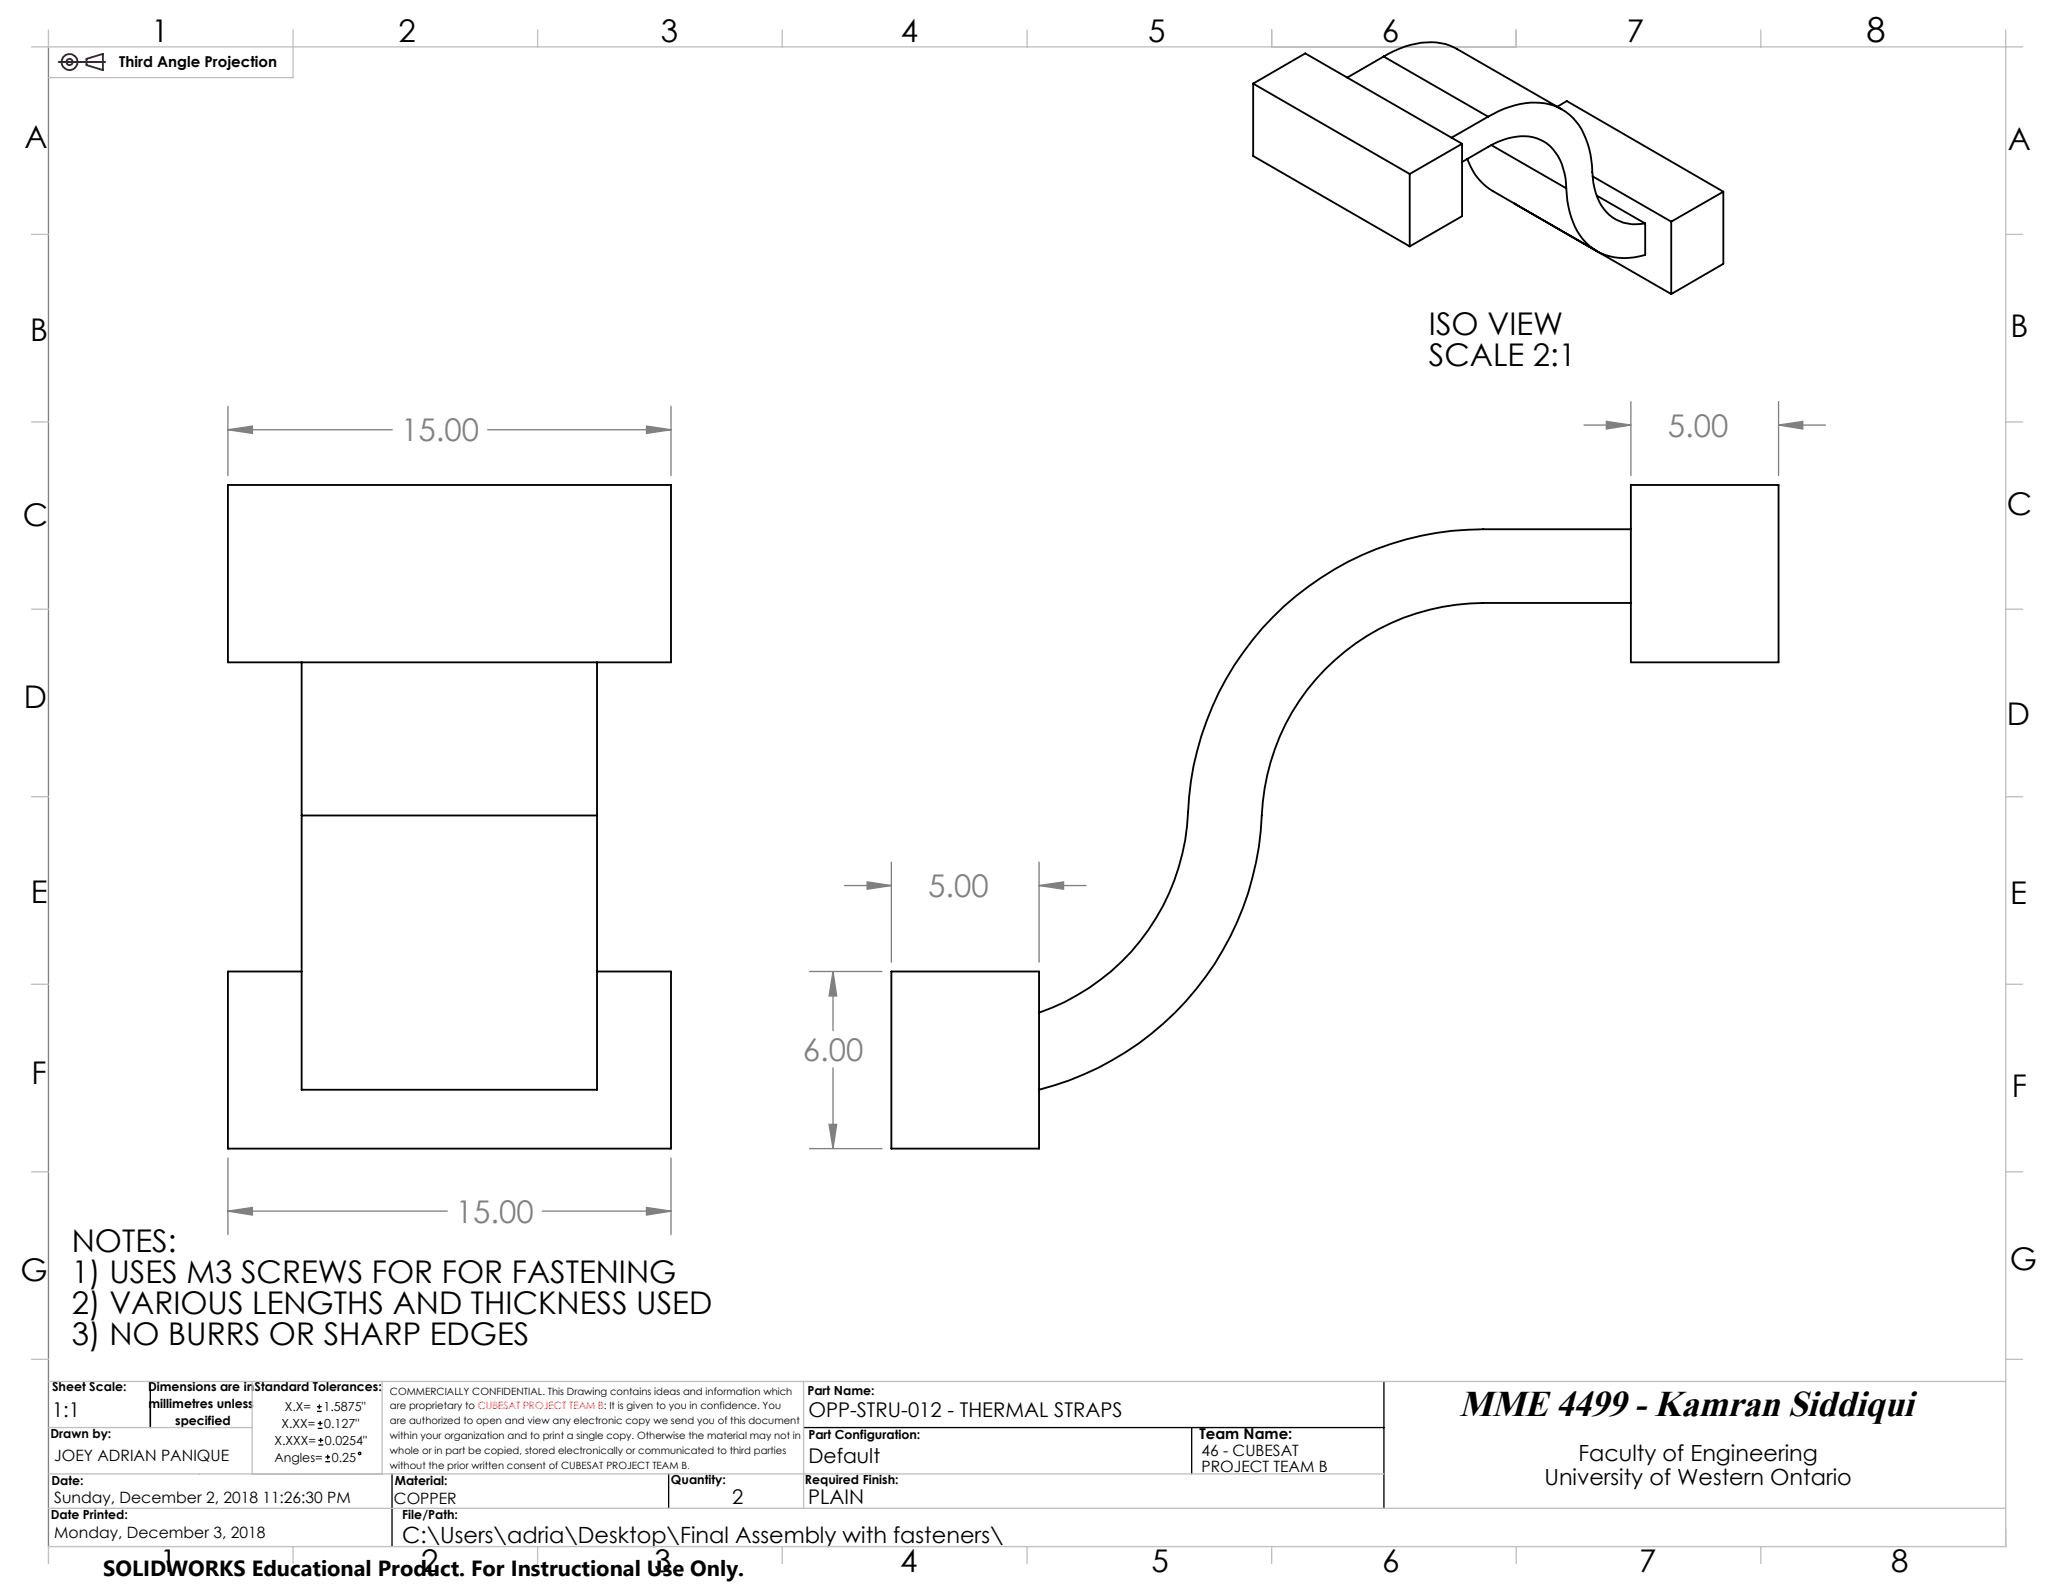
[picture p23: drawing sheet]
<svg xmlns="http://www.w3.org/2000/svg" width="279mm" height="216mm" viewBox="0 0 279 216" stroke-linecap="round" stroke-linejoin="round" font-family="sans-serif">
<defs><g id="words">
<text font-size="5" x="197.6" y="191.8">MME 4499 - Kamran Siddiqui</text>
<text font-size="4.7" x="252.8" y="5.7">8</text>
<g font-size="4.2">
<text x="20.5" y="5.7">1</text>
<text x="54" y="5.7">2</text>
<text x="89.5" y="5.7">3</text>
<text x="122" y="5.7">4</text>
<text x="155.5" y="5.7">5</text>
<text x="187.1" y="5.7">6</text>
<text x="220.3" y="5.7">7</text>
<text x="3.3" y="20.1">A</text>
<text x="271.9" y="20.4">A</text>
<text x="4.1" y="46.2">B</text>
<text x="193.5" y="45.4">ISO VIEW</text>
<text x="272.3" y="45.7">B</text>
<text x="193.5" y="49.6">SCALE 2:1</text>
<text x="3.1" y="71.2">C</text>
<text x="271.8" y="69.8">C</text>
<text x="3.2" y="95.9">D</text>
<text x="271.8" y="98.2">D</text>
<text x="4.2" y="122.3">E</text>
<text x="272.2" y="122.5">E</text>
<text x="4.3" y="146.8">F</text>
<text x="272.5" y="148.5">F</text>
<text x="2.8" y="173.5">G</text>
<text x="9.7" y="169.6">NOTES:</text>
<text x="9.7" y="173.8">1) USES M3 SCREWS FOR FOR FASTENING</text>
<text x="272.2" y="172">G</text>
<text x="9.7" y="178">2) VARIOUS LENGTHS AND THICKNESS USED</text>
<text x="9.7" y="182.1">3) NO BURRS OR SHARP EDGES</text>
<text x="21.6" y="212.9">1</text>
<text x="57.1" y="212.9">2</text>
<text x="88.6" y="212.9">3</text>
<text x="121.9" y="212.9">4</text>
<text x="155.9" y="212.9">5</text>
<text x="187.2" y="212.9">6</text>
<text x="222" y="212.9">7</text>
<text x="256.1" y="212.9">8</text>
</g>
<g font-size="4.2" fill="#808080">
<text x="54.3" y="59.8">15.00</text>
<text x="225.9" y="59.2">5.00</text>
<text x="125.7" y="121.5">5.00</text>
<text x="108.7" y="143.7">6.00</text>
<text x="61.8" y="165.6">15.00</text>
</g>
<g font-size="3">
<text x="213.8" y="197.8">Faculty of Engineering</text>
<text x="209.2" y="201.1">University of Western Ontario</text>
<text x="54.5" y="209">C:\Users\adria\Desktop\Final Assembly with fasteners\</text>
<text x="14" y="213.5">SOLIDWORKS Educational Product. For Instructional Use Only.</text>
</g>
<g font-size="2.8">
<text x="7" y="192">1:1</text>
<text x="109.5" y="192">OPP-STRU-012 - THERMAL STRAPS</text>
<text x="109.5" y="198.2">Default</text>
</g>
<g font-size="2.7">
<text x="99.1" y="203.8">2</text>
<text x="109.5" y="203.8">PLAIN</text>
</g>
<g font-size="2.1">
<text x="7.4" y="197.8">JOEY ADRIAN PANIQUE</text>
<text x="162.7" y="197.3">46 - CUBESAT</text>
<text x="7.4" y="203.5">Sunday, December 2, 2018 11:26:30 PM</text>
<text x="53.4" y="203.8">COPPER</text>
<text x="162.7" y="199.4">PROJECT TEAM B</text>
<text x="7.4" y="208.4">Monday, December 3, 2018</text>
</g>
<g font-size="2">
<text x="16.2" y="9">Third Angle Projection</text>
<text x="162.5" y="194.9">Team Name:</text>
</g>
<g font-size="1.7">
<text x="7" y="188.5">Sheet Scale:</text>
<text x="20.1" y="188.5">Dimensions are in</text>
<text x="20.1" y="190.7">millimetres unless</text>
<text x="34.5" y="188.5">Standard Tolerances:</text>
<text x="38.6" y="191.2">X.X=</text>
<text x="43.8" y="191.2">1.5875&quot;</text>
<text x="109.3" y="188.9">Part Name:</text>
<text x="6.8" y="194.8">Drawn by:</text>
<text x="23.7" y="193">specified</text>
<text x="37.2" y="195.7">X.XXX=</text>
<text x="37.2" y="198">Angles=</text>
<text x="38.1" y="193.4">X.XX=</text>
<text x="43.9" y="193.4">0.127&quot;</text>
<text x="44" y="195.7">0.0254&quot;</text>
<text x="44.9" y="198">0.25</text>
<text x="109.5" y="194.9">Part Configuration:</text>
<text x="7" y="201.2">Date:</text>
<text x="53.5" y="201.1">Material:</text>
<text x="90.9" y="201">Quantity:</text>
<text x="109" y="201">Required Finish:</text>
<text x="6.9" y="205.7">Date Printed:</text>
<text x="54.5" y="205.7">File/Path:</text>
</g>
<g font-size="1.4">
<text x="52.8" y="188.9">COMMERCIALLY CONFIDENTIAL. This Drawing contains ideas and information which</text>
<text x="52.8" y="190.9">are proprietary to CUBESAT PROJECT TEAM B: It is given to you in confidence. You</text>
<text x="52.8" y="192.9">are authorized to open and view any electronic copy we send you of this document</text>
<text x="52.8" y="194.9">within your organization and to print a single copy. Otherwise the material may not in</text>
<text x="52.8" y="196.9">whole or in part be copied, stored electronically or communicated to third parties</text>
<text x="52.8" y="199">without the prior written consent of CUBESAT PROJECT TEAM B.</text>
</g>
</g></defs>
<g fill="none" stroke="#000" stroke-width=".18">
<path d="M20.4 187.1v6.3M42.9 191.2h.7M42.9 190.5h.7M43 193.5h.7M43 192.8h.7M43.1 195.7h.7M43.1 195.1h.7M43.3 190.2v.7M43.4 192.5v.6M43.4 194.8v.6M44.1 198h.6M44.1 197.3h.6"/>
<path d="M44.4 197v.7M53.1 199.6v9.9M90.6 199.6v4.7M108.8 193.4h78.6M161.4 193.4v6.2M187.4 187.1v17.2"/>
<circle cx="48.7" cy="196.9" r=".16"/>
</g>
<g fill="none" stroke="#400040" stroke-width=".25">
<path d="M7.9 8.4h6.4M11.7 8l2.2-.7v2.2l-2.2-.7z"/>
<circle cx="9.4" cy="8.4" r=".41"/>
<circle cx="9.4" cy="8.4" r="1.08"/>
</g>
<g fill="none" stroke="#808080" stroke-width=".18">
<path d="M6.6 6.4v203.1M30.9 58.2l3.3-.5v1zM30.9 55v9.4M30.9 58.2h22.2M66 58.2h24.9M87.6 57.7l3.3 .5-3.3 .5zM90.9 55v9.4M214.5 57.6h6.4M217.6 57.1l3.3 .5-3.3 .5zM220.9 54.4v10M240.9 57.6l3.3-.5v1zM240.9 54.4v10"/>
<path d="M240.9 57.6h6.3M114.4 119.9h6.3M117.4 119.5l3.3 .4-3.3 .5zM120.7 116.8v13.5M140.7 119.9l3.3-.4v.9zM140.7 116.8v13.5M140.7 119.9h6.4M109.6 131.6h9.9M112.8 131.6l.5 3.3h-1zM112.8 131.6v8M30.9 156.8v10.4M90.9 156.8v10.4"/>
<path d="M109.6 155.6h9.9M112.3 152.3h1l-.5 3.3zM112.8 144.6v11M30.9 164l3.3-.5v1.1zM30.9 164h29.7M73.4 164h17.5M87.6 163.5l3.3 .5-3.3 .6z"/>
</g>
<path d="M20.4 193.4v-3.6" fill="none" stroke="#000" stroke-width=".18" stroke-dasharray="15.2 1.3 1.3 1.3"/>
<g fill="none" stroke="#c0c0c0" stroke-width=".18">
<path d="M4.3 6.3h269.6M6.6 4.1v2.2M39.7 4.1v6.4h-33.1M72.8 4.1v2.2M105.9 4.1v2.2M139.1 4.1v2.2M172.2 4.1v2.2M205.4 4.1v2.2M238.5 4.1v2.2M271.6 4.1v205.4h-265v2.3M4.3 31.7h2.3M271.6 31.7h2.3"/>
<path d="M4.3 57.1h2.3M271.6 57.1h2.3M4.3 82.5h2.3M271.6 82.5h2.3M4.3 107.9h2.3M271.6 107.9h2.3M4.3 133.3h2.3M271.6 133.3h2.3M4.3 158.7h2.3M271.6 158.7h2.3M4.3 184.1h2.3M6.6 187.1h265"/>
<path d="M6.6 199.6h180.8M6.6 193.4h27.5M34.1 187.1v12.5M51.8 187.1v12.5M108.8 187.1v17.2M271.6 184.1h2.3M6.6 204.3h265M39.7 209.5v2.3M72.8 209.5v2.3M105.9 209.5v2.3M139.1 209.5v2.3M172.2 209.5v2.3"/>
<path d="M205.4 209.5v2.3M238.5 209.5v2.3"/>
</g>
<path d="M240.9 57.6l3.3-.5v1zM217.6 57.1l3.3 .5-3.3 .5zM117.4 119.5l3.3 .4-3.3 .5zM140.7 119.9l3.3-.4v.9zM112.3 152.3h1l-.5 3.3zM112.8 131.6l.5 3.3h-1zM30.9 58.2l3.3-.5v1zM87.6 57.7l3.3 .5-3.3 .5zM87.6 163.5l3.3 .5-3.3 .6zM30.9 164l3.3-.5v1.1z" fill="#808080"/>
<g fill="none" stroke="#000" stroke-width=".25">
<path d="M169.7 11.3l21.2 12.3M169.7 11.3l7.1-4.1 21.2 12.3M169.7 11.3v9.8l21.2 12.3M187.4 7.7a11.4 11.4 0 0 1 8.4-1.7l1.6 .7 14.1 8.1M187.4 7.7l-4.9 2.8M187.4 7.7l14.1 8.1M198 19.5v9.8l-7.1 4.1M198 19.5l-7.1 4.1M201.5 15.8a10.9 10.9 0 0 1 9-1.5 7.9 7.9 0 0 1 4.7 5.8l.4 2.4a9.8 9.8 0 0 0 1.6 5.8 5.6 5.6 0 0 0 5.6 2M201.5 15.8l-4.9 2.9M202 19.6l10.1 5.9M210.9 14.5l1.3-.8 21.2 12.3"/>
<path d="M190.9 23.6v9.8M198 21.9l3.5-2a8.4 8.4 0 0 1 6.6-1.2 6 6 0 0 1 3.8 4.7l.2 2.1M198.7 21.5a7.9 7.9 0 0 0 3.4 4.4l24.2 13.9M205.1 27.6h.1M212.1 25.5a10.6 10.6 0 0 0 3.2 7.8 7.9 7.9 0 0 0 7.5 1.2v-4.2M215.7 23.9l10.6 6.1M216.3 26.5l6.5 3.8M226.3 30v9.8M233.4 26l-7.1 4M233.4 26v9.7l-7.1 4.1M30.9 65.7h60v24h-60zM220.9 71.7h-20a39.9 39.9 0 0 0-40 38.3 30 30 0 0 1-20.2 27.2"/>
<path d="M220.9 65.7h20v24h-20zM40.9 89.7v20.8M80.9 89.7v20.8M220.9 81.7h-20a30.1 30.1 0 0 0-30 28.8 40.1 40.1 0 0 1-30.2 37.1M40.9 110.5v37.1h40v-37.1M40.9 110.5h40M40.9 131.6h-10v24h60v-24h-10M120.7 131.6h20v24h-20z"/>
</g>
<use href="#words"/>
</svg>
